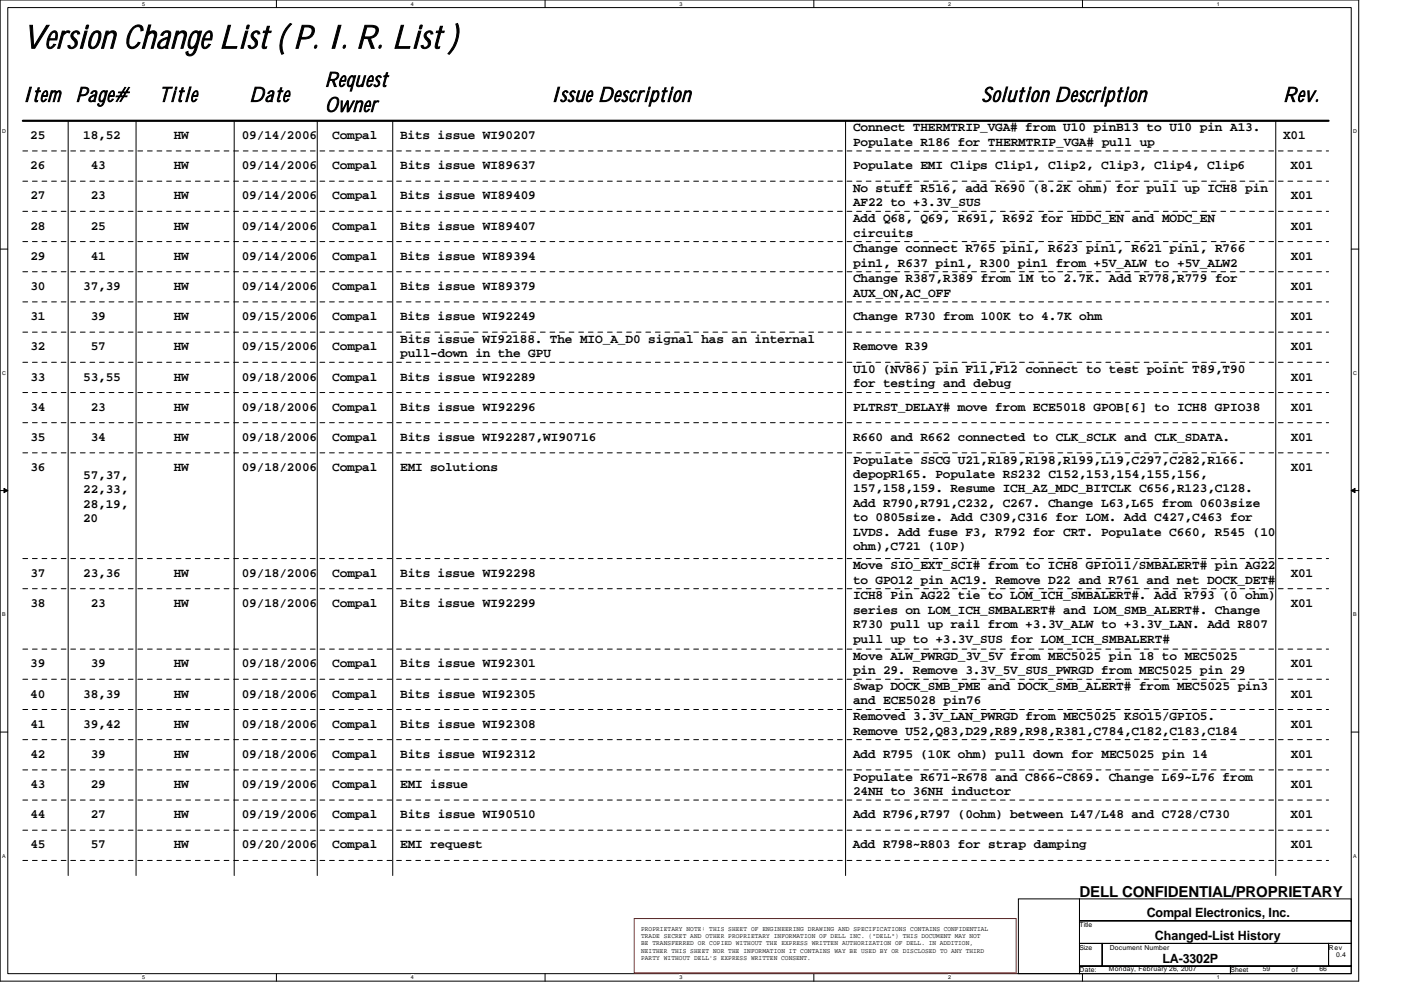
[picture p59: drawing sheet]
<svg xmlns="http://www.w3.org/2000/svg" width="297mm" height="210mm" viewBox="0 0 297 210" stroke-linecap="round" stroke-linejoin="round" font-family="sans-serif">
<defs><g id="words">
<text font-size="6.9" x="4.8" y="10.2">Version Change List ( P. I. R. List )</text>
<g font-size="4.3">
<text x="4.8" y="21.5">Item</text>
<text x="16" y="21.5">Page#</text>
<text x="33.7" y="21.5">Title</text>
<text x="52.8" y="21.5">Date</text>
<text x="68.9" y="18.4">Request</text>
<text x="68.9" y="23.7">Owner</text>
<text x="116.8" y="21.5">Issue Description</text>
<text x="208.1" y="21.5">Solution Description</text>
<text x="272.1" y="21.5">Rev.</text>
</g>
<text font-size="3.2" x="228.9" y="190.2">DELL CONFIDENTIAL/PROPRIETARY</text>
<g font-size="2.7">
<text x="6.4" y="29.5">25</text>
<text x="17.6" y="29.5">18,52</text>
<text x="36.8" y="29.5">HW</text>
<text x="51.3" y="29.5">09/14/2006</text>
<text x="70.5" y="29.5">Compal</text>
<text x="84.8" y="29.5">Bits issue WI90207</text>
<text x="180.9" y="27.9">Connect THERMTRIP_VGA# from U10 pinB13 to U10 pin A13.</text>
<text x="272.1" y="29.5">X01</text>
<text x="6.4" y="35.9">26</text>
<text x="19.2" y="35.9">43</text>
<text x="36.8" y="35.9">HW</text>
<text x="51.3" y="35.9">09/14/2006</text>
<text x="70.5" y="35.9">Compal</text>
<text x="84.9" y="35.9">Bits issue WI89637</text>
<text x="180.9" y="30.9">Populate R186 for THERMTRIP_VGA# pull up</text>
<text x="180.9" y="35.9">Populate EMI Clips Clip1, Clip2, Clip3, Clip4, Clip6</text>
<text x="273.6" y="35.9">X01</text>
<text x="180.9" y="40.7">No stuff R516, add R690 (8.2K ohm) for pull up ICH8 pin</text>
<text x="6.4" y="42.3">27</text>
<text x="19.2" y="42.3">23</text>
<text x="36.8" y="42.3">HW</text>
<text x="51.3" y="42.3">09/14/2006</text>
<text x="70.5" y="42.3">Compal</text>
<text x="84.8" y="42.3">Bits issue WI89409</text>
<text x="180.9" y="43.8">AF22 to +3.3V_SUS</text>
<text x="180.9" y="47.1">Add Q68, Q69, R691, R692 for HDDC_EN and MODC_EN</text>
<text x="273.7" y="42.3">X01</text>
<text x="6.4" y="48.7">28</text>
<text x="19.2" y="48.7">25</text>
<text x="36.8" y="48.7">HW</text>
<text x="51.3" y="48.7">09/14/2006</text>
<text x="70.4" y="48.7">Compal</text>
<text x="84.9" y="48.7">Bits issue WI89407</text>
<text x="180.9" y="53.5">Change connect R765 pin1, R623 pin1, R621 pin1, R766</text>
<text x="180.9" y="50.1">circuits</text>
<text x="273.7" y="48.7">X01</text>
<text x="6.4" y="55.1">29</text>
<text x="19.2" y="55.1">41</text>
<text x="36.8" y="55.1">HW</text>
<text x="51.3" y="55.1">09/14/2006</text>
<text x="70.5" y="55.1">Compal</text>
<text x="84.8" y="55.1">Bits issue WI89394</text>
<text x="180.9" y="56.6">pin1, R637 pin1, R300 pin1 from +5V_ALW to +5V_ALW2</text>
<text x="180.9" y="59.9">Change R387,R389 from 1M to 2.7K. Add R778,R779 for</text>
<text x="273.7" y="55.1">X01</text>
<text x="6.4" y="61.5">30</text>
<text x="17.6" y="61.5">37,39</text>
<text x="36.8" y="61.5">HW</text>
<text x="51.3" y="61.5">09/14/2006</text>
<text x="70.5" y="61.5">Compal</text>
<text x="84.8" y="61.5">Bits issue WI89379</text>
<text x="180.9" y="62.9">AUX_ON,AC_OFF</text>
<text x="273.7" y="61.5">X01</text>
<text x="6.4" y="67.9">31</text>
<text x="19.2" y="67.9">39</text>
<text x="36.8" y="67.9">HW</text>
<text x="51.3" y="67.9">09/15/2006</text>
<text x="70.5" y="67.9">Compal</text>
<text x="84.8" y="67.9">Bits issue WI92249</text>
<text x="180.9" y="67.9">Change R730 from 100K to 4.7K ohm</text>
<text x="273.7" y="67.9">X01</text>
<text x="6.4" y="74.3">32</text>
<text x="19.2" y="74.3">57</text>
<text x="36.8" y="74.3">HW</text>
<text x="51.3" y="74.3">09/15/2006</text>
<text x="70.5" y="74.3">Compal</text>
<text x="84.9" y="72.7">Bits issue WI92188. The MIO_A_D0 signal has an internal</text>
<text x="84.9" y="75.8">pull-down in the GPU</text>
<text x="180.9" y="74.3">Remove R39</text>
<text x="273.7" y="74.3">X01</text>
<text x="6.4" y="80.7">33</text>
<text x="17.6" y="80.7">53,55</text>
<text x="36.8" y="80.7">HW</text>
<text x="51.3" y="80.7">09/18/2006</text>
<text x="70.5" y="80.7">Compal</text>
<text x="84.8" y="80.7">Bits issue WI92289</text>
<text x="180.9" y="79.1">U10 (NV86) pin F11,F12 connect to test point T89,T90</text>
<text x="180.9" y="82.1">for testing and debug</text>
<text x="273.7" y="80.7">X01</text>
<text x="6.4" y="87.1">34</text>
<text x="19.2" y="87.1">23</text>
<text x="36.8" y="87.1">HW</text>
<text x="51.3" y="87.1">09/18/2006</text>
<text x="70.4" y="87.1">Compal</text>
<text x="84.9" y="87.1">Bits issue WI92296</text>
<text x="180.9" y="87.1">PLTRST_DELAY# move from ECE5018 GPOB[6] to ICH8 GPIO38</text>
<text x="273.7" y="87.1">X01</text>
<text x="6.4" y="93.5">35</text>
<text x="19.2" y="93.5">34</text>
<text x="36.8" y="93.5">HW</text>
<text x="51.3" y="93.5">09/18/2006</text>
<text x="70.5" y="93.5">Compal</text>
<text x="84.9" y="93.5">Bits issue WI92287,WI90716</text>
<text x="180.9" y="93.5">R660 and R662 connected to CLK_SCLK and CLK_SDATA.</text>
<text x="273.7" y="93.5">X01</text>
<text x="6.4" y="99.9">36</text>
<text x="17.6" y="101.5">57,37,</text>
<text x="36.8" y="99.9">HW</text>
<text x="51.3" y="99.9">09/18/2006</text>
<text x="70.5" y="99.9">Compal</text>
<text x="84.9" y="99.9">EMI solutions</text>
<text x="180.9" y="98.3">Populate SSCG U21,R189,R198,R199,L19,C297,C282,R166.</text>
<text x="180.9" y="101.3">depopR165. Populate RS232 C152,153,154,155,156,</text>
<text x="273.7" y="99.9">X01</text>
<text x="17.6" y="104.6">22,33,</text>
<text x="17.6" y="107.6">28,19,</text>
<text x="180.9" y="104.4">157,158,159. Resume ICH_AZ_MDC_BITCLK C656,R123,C128.</text>
<text x="180.9" y="107.5">Add R790,R791,C232, C267. Change L63,L65 from 0603size</text>
<text x="17.6" y="110.7">20</text>
<text x="180.9" y="110.6">to 0805size. Add C309,C316 for LOM. Add C427,C463 for</text>
<text x="180.9" y="113.6">LVDS. Add fuse F3, R792 for CRT. Populate C660, R545 (10</text>
<text x="180.9" y="116.7">ohm),C721 (10P)</text>
<text x="6.4" y="122.3">37</text>
<text x="17.6" y="122.3">23,36</text>
<text x="36.8" y="122.3">HW</text>
<text x="51.3" y="122.3">09/18/2006</text>
<text x="70.5" y="122.3">Compal</text>
<text x="84.9" y="122.3">Bits issue WI92298</text>
<text x="180.9" y="120.7">Move SIO_EXT_SCI# from to ICH8 GPIO11/SMBALERT# pin AG22</text>
<text x="180.9" y="123.8">to GPO12 pin AC19. Remove D22 and R761 and net DOCK_DET#</text>
<text x="273.7" y="122.3">X01</text>
<text x="6.4" y="128.7">38</text>
<text x="19.2" y="128.7">23</text>
<text x="36.8" y="128.7">HW</text>
<text x="51.3" y="128.7">09/18/2006</text>
<text x="70.5" y="128.7">Compal</text>
<text x="84.9" y="128.7">Bits issue WI92299</text>
<text x="180.9" y="127.1">ICH8 Pin AG22 tie to LOM_ICH_SMBALERT#. Add R793 (0 ohm)</text>
<text x="180.9" y="130.2">series on LOM_ICH_SMBALERT# and LOM_SMB_ALERT#. Change</text>
<text x="273.7" y="128.7">X01</text>
<text x="180.9" y="133.2">R730 pull up rail from +3.3V_ALW to +3.3V_LAN. Add R807</text>
<text x="180.9" y="136.3">pull up to +3.3V_SUS for LOM_ICH_SMBALERT#</text>
<text x="6.4" y="141.5">39</text>
<text x="19.2" y="141.5">39</text>
<text x="36.8" y="141.5">HW</text>
<text x="51.3" y="141.5">09/18/2006</text>
<text x="70.5" y="141.5">Compal</text>
<text x="84.9" y="141.5">Bits issue WI92301</text>
<text x="180.9" y="139.9">Move ALW_PWRGD_3V_5V from MEC5025 pin 18 to MEC5025</text>
<text x="180.9" y="143">pin 29. Remove 3.3V_5V_SUS_PWRGD from MEC5025 pin 29</text>
<text x="273.7" y="141.5">X01</text>
<text x="6.4" y="147.9">40</text>
<text x="17.6" y="147.9">38,39</text>
<text x="36.8" y="147.9">HW</text>
<text x="51.3" y="147.9">09/18/2006</text>
<text x="70.5" y="147.9">Compal</text>
<text x="84.8" y="147.9">Bits issue WI92305</text>
<text x="180.9" y="146.3">Swap DOCK_SMB_PME and DOCK_SMB_ALERT# from MEC5025 pin3</text>
<text x="180.9" y="149.4">and ECE5028 pin76</text>
<text x="273.7" y="147.9">X01</text>
<text x="6.4" y="154.3">41</text>
<text x="17.6" y="154.3">39,42</text>
<text x="36.8" y="154.3">HW</text>
<text x="51.3" y="154.3">09/18/2006</text>
<text x="70.5" y="154.3">Compal</text>
<text x="84.8" y="154.3">Bits issue WI92308</text>
<text x="180.9" y="152.7">Removed 3.3V_LAN_PWRGD from MEC5025 KSO15/GPIO5.</text>
<text x="180.9" y="155.8">Remove U52,Q83,D29,R89,R98,R381,C784,C182,C183,C184</text>
<text x="273.7" y="154.3">X01</text>
<text x="6.4" y="160.7">42</text>
<text x="19.2" y="160.7">39</text>
<text x="36.8" y="160.7">HW</text>
<text x="51.3" y="160.7">09/18/2006</text>
<text x="70.5" y="160.7">Compal</text>
<text x="84.9" y="160.7">Bits issue WI92312</text>
<text x="180.9" y="160.7">Add R795 (10K ohm) pull down for MEC5025 pin 14</text>
<text x="273.7" y="160.7">X01</text>
<text x="6.4" y="167.1">43</text>
<text x="19.2" y="167.1">29</text>
<text x="36.8" y="167.1">HW</text>
<text x="51.3" y="167.1">09/19/2006</text>
<text x="70.5" y="167.1">Compal</text>
<text x="84.9" y="167.1">EMI issue</text>
<text x="180.9" y="165.5">Populate R671~R678 and C866~C869. Change L69~L76 from</text>
<text x="273.7" y="167.1">X01</text>
<text x="6.4" y="173.5">44</text>
<text x="19.2" y="173.5">27</text>
<text x="36.8" y="173.5">HW</text>
<text x="51.3" y="173.5">09/19/2006</text>
<text x="70.5" y="173.5">Compal</text>
<text x="84.9" y="173.5">Bits issue WI90510</text>
<text x="180.9" y="168.6">24NH to 36NH inductor</text>
<text x="180.9" y="173.5">Add R796,R797 (0ohm) between L47/L48 and C728/C730</text>
<text x="273.6" y="173.5">X01</text>
<text x="6.4" y="179.9">45</text>
<text x="19.2" y="179.9">57</text>
<text x="36.8" y="179.9">HW</text>
<text x="51.3" y="179.9">09/20/2006</text>
<text x="70.5" y="179.9">Compal</text>
<text x="84.9" y="179.9">EMI request</text>
<text x="180.8" y="179.9">Add R798~R803 for strap damping</text>
<text x="273.7" y="179.9">X01</text>
<text x="243.1" y="194.4">Compal Electronics, Inc.</text>
<text x="244.9" y="199.3">Changed-List History</text>
<text x="246.5" y="204.2">LA-3302P</text>
</g>
<g font-size="1.4">
<text x="135.9" y="197.3">PROPRIETARY NOTE: THIS SHEET OF ENGINEERING DRAWING AND SPECIFICATIONS CONTAINS CONFIDENTIAL</text>
<text x="228.9" y="196.5">Title</text>
<text x="135.9" y="198.9">TRADE SECRET AND OTHER PROPRIETARY INFORMATION OF DELL INC. (&quot;DELL&quot;) THIS DOCUMENT MAY NOT</text>
<text x="135.9" y="200.4">BE TRANSFERRED OR COPIED WITHOUT THE EXPRESS WRITTEN AUTHORIZATION OF DELL. IN ADDITION,</text>
<text x="135.9" y="202">NEITHER THIS SHEET NOR THE INFORMATION IT CONTAINS WAY BE USED BY OR DISCLOSED TO ANY THIRD</text>
<text x="135.9" y="203.5">PARTY WITHOUT DELL'S EXPRESS WRITTEN CONSENT.</text>
<text x="228.9" y="201.3">Size</text>
<text x="235.3" y="201.3">Document Number</text>
<text x="281.7" y="201.3">Rev</text>
<text x="283.3" y="202.9">0.4</text>
<text x="228.9" y="206.1">Date:</text>
<text x="235.1" y="206">Monday, February 26, 2007</text>
<text x="260.9" y="206.1">Sheet</text>
<text x="267.8" y="206">59</text>
<text x="273.8" y="206.1">of</text>
<text x="279.8" y="206">66</text>
</g>
<g font-size="1.1">
<text x="30.1" y="1.2">5</text>
<text x="87.1" y="1.2">4</text>
<text x="144" y="1.2">3</text>
<text x="201" y="1.2">2</text>
<text x="258" y="1.2">1</text>
<text x=".4" y="28.2">D</text>
<text x="286.9" y="28.2">D</text>
<text x=".4" y="79.4">C</text>
<text x="286.9" y="79.4">C</text>
<text x=".4" y="130.6">B</text>
<text x="286.9" y="130.6">B</text>
<text x=".4" y="181.8">A</text>
<text x="286.9" y="181.8">A</text>
<text x="30.1" y="207.6">5</text>
<text x="87.1" y="207.6">4</text>
<text x="144" y="207.6">3</text>
<text x="201" y="207.6">2</text>
<text x="258" y="207.6">1</text>
</g>
</g></defs>
<path d="M0 0h288.1v208h-288.1zM1.6 1.6h284.9v204.8h-284.9z" fill="none" stroke="#000" stroke-width=".21"/>
<g fill="#fff">
<path d="M30.1 .2h.6v1.2h-.6z"/>
<path d="M30.1 206.6h.6v1.3h-.6z"/>
</g>
<path d="M58.6 0v1.6M58.6 206.4v1.6" fill="none" stroke="#000" stroke-width=".21"/>
<g fill="#fff">
<path d="M87.1 .2h.6v1.2h-.6z"/>
<path d="M87.1 206.6h.6v1.3h-.6z"/>
</g>
<path d="M115.6 0v1.6M115.6 206.4v1.6" fill="none" stroke="#000" stroke-width=".21"/>
<g fill="#fff">
<path d="M144 .2h.6v1.2h-.6z"/>
<path d="M144 206.6h.6v1.3h-.6z"/>
</g>
<path d="M172.5 0v1.6M172.5 206.4v1.6" fill="none" stroke="#000" stroke-width=".21"/>
<g fill="#fff">
<path d="M201 .2h.6v1.2h-.6z"/>
<path d="M201 206.6h.6v1.3h-.6z"/>
</g>
<path d="M229.5 0v1.6M229.5 206.4v1.6" fill="none" stroke="#000" stroke-width=".21"/>
<g fill="#fff">
<path d="M258 .2h.6v1.2h-.6z"/>
<path d="M258 206.6h.6v1.3h-.6z"/>
<path d="M.4 27.2h.8v1.3h-.8z"/>
<path d="M286.9 27.2h.8v1.3h-.8z"/>
<path d="M.4 78.4h.8v1.3h-.8z"/>
<path d="M286.9 78.4h.8v1.3h-.8z"/>
</g>
<path d="M0 52.8h1.6M286.5 52.8h1.6" fill="none" stroke="#000" stroke-width=".21"/>
<g fill="#fff">
<path d="M.4 129.6h.8v1.3h-.8z"/>
<path d="M286.9 129.6h.7v1.3h-.7z"/>
</g>
<path d="M0 104h1.6M286.5 104h1.6" fill="none" stroke="#000" stroke-width=".21"/>
<path d="M.8 103.5l.8 .5-.8 .5zM286.5 104l.8-.5v1z" fill="#000" stroke="#000" stroke-width=".21"/>
<g fill="#fff">
<path d="M.4 180.8h.8v1.3h-.8z"/>
<path d="M286.9 180.8h.7v1.3h-.7z"/>
</g>
<g fill="none" stroke="#000" stroke-width=".21">
<path d="M14.5 25.6v160M28.8 25.6v160M49.7 25.6v160M67.3 25.6v160M83.3 25.6v160M179.3 25.6v160M270.5 25.6v160M0 155.2h1.6M286.5 155.2h1.6M215.9 190.6h13v15.8h-13zM228.9 190.6h57.6v4.6h-57.6zM228.9 195.2h57.6v4.8h-57.6z"/>
<path d="M228.9 200h4.8v4.8h-4.8zM228.9 204.8h32v1.6h-32zM233.7 200h48v4.8h-48zM260.9 204.8h25.6v1.6h-25.6zM281.7 200h4.8v4.8h-4.8z"/>
</g>
<path d="M4.8 25.6h276.9" fill="none" stroke="#000" stroke-width=".47"/>
<g fill="none" stroke="#000" stroke-width=".21" stroke-dasharray="1 1 1 1 1 1 1 1">
<path d="M4.8 32h276.9M4.8 38.4h276.9M4.8 44.8h276.9M4.8 51.2h276.9M4.8 57.6h276.9M4.8 64h276.9M4.8 70.4h276.9M4.8 76.8h276.9M4.8 83.2h276.9M4.8 89.6h276.9M4.8 96h276.9M4.8 118.4h276.9"/>
<path d="M4.8 124.8h276.9M4.8 137.6h276.9M4.8 144h276.9M4.8 150.4h276.9M4.8 156.8h276.9M4.8 163.2h276.9M4.8 169.6h276.9M4.8 176h276.9M4.8 182.4h276.9"/>
</g>
<path d="M134.5 194.8h80.9v11.5h-80.9z" fill="none" stroke="#f00" stroke-width=".21"/>
<use href="#words"/>
</svg>
